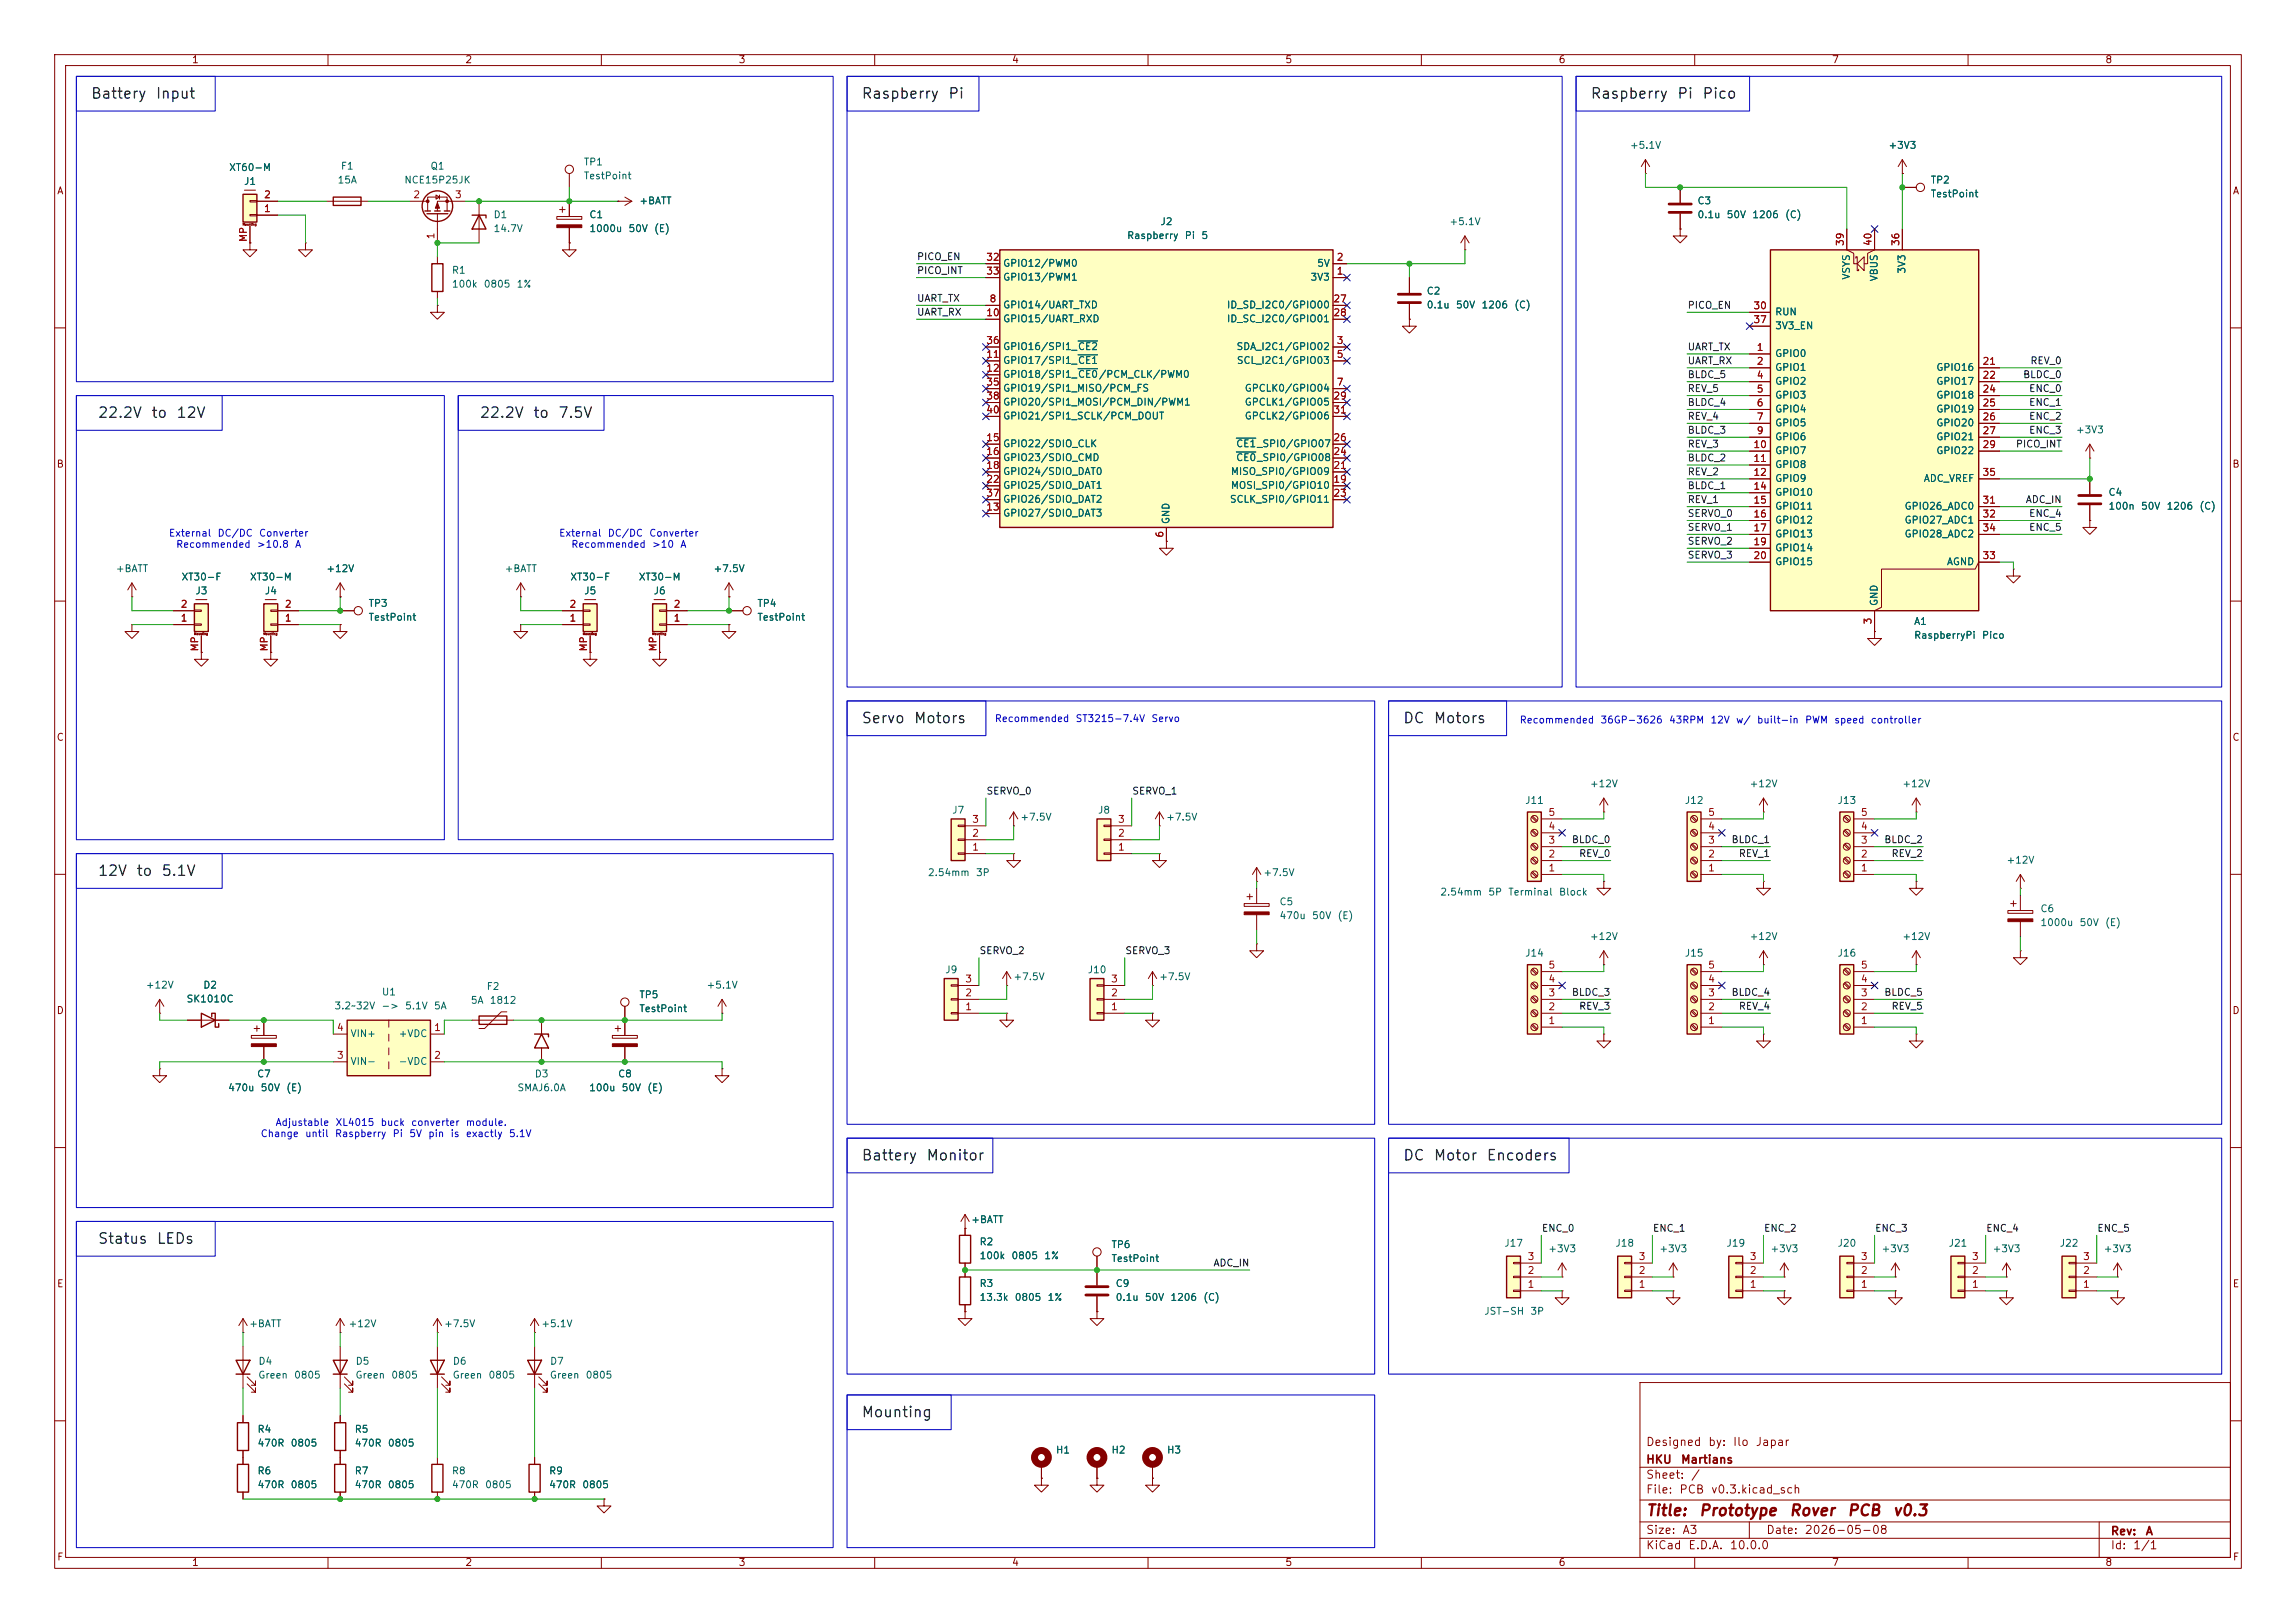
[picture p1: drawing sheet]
<svg xmlns="http://www.w3.org/2000/svg" width="420mm" height="297mm" viewBox="0 0 420 297" stroke-linecap="round" stroke-linejoin="round" font-family="sans-serif">
<defs><g id="words">
<g font-size="2" fill="#840000">
<text x="301" y="277.9">Title:</text>
<text x="310.6" y="277.9">Prototype</text>
<text x="327.2" y="277.9">Rover</text>
<text x="337.8" y="277.9">PCB</text>
<text x="346.1" y="277.9">v0.3</text>
</g>
<g font-size="1.9" fill="#0f0f0f">
<text x="16.5" y="18.5">Battery</text>
<text x="28.4" y="18.5">Input</text>
<text x="157.5" y="18.5">Raspberry</text>
<text x="173.3" y="18.5">Pi</text>
<text x="290.8" y="18.5">Raspberry</text>
<text x="306.7" y="18.5">Pi</text>
<text x="311.3" y="18.5">Pico</text>
<text x="17.8" y="76.9">22.2V</text>
<text x="27.5" y="76.9">to</text>
<text x="32.1" y="76.9">12V</text>
<text x="87.6" y="76.9">22.2V</text>
<text x="97.4" y="76.9">to</text>
<text x="102" y="76.9">7.5V</text>
<text x="157.5" y="132.8">Servo</text>
<text x="167.1" y="132.8">Motors</text>
<text x="256.5" y="132.8">DC</text>
<text x="262.1" y="132.8">Motors</text>
<text x="17.8" y="160.8">12V</text>
<text x="24.8" y="160.8">to</text>
<text x="29.4" y="160.8">5.1V</text>
<text x="157.5" y="212.8">Battery</text>
<text x="169.3" y="212.8">Monitor</text>
<text x="256.5" y="212.8">DC</text>
<text x="262.1" y="212.8">Motor</text>
<text x="271.8" y="212.8">Encoders</text>
<text x="17.8" y="228.1">Status</text>
<text x="28.5" y="228.1">LEDs</text>
<text x="157.5" y="259.8">Mounting</text>
</g>
<g font-size="1.5" fill="#840000">
<text x="301" y="268.2">HKU</text>
<text x="301" y="265">Designed</text>
<text x="307.4" y="268.2">Martians</text>
<text x="312.4" y="265">by:</text>
<text x="316.9" y="265">Ilo</text>
<text x="321" y="265">Japar</text>
<text x="301" y="273.7">File:</text>
<text x="301" y="271">Sheet:</text>
<text x="307.1" y="273.7">PCB</text>
<text x="309.2" y="271">/</text>
<text x="312.9" y="273.7">v0.3.kicad_sch</text>
<text x="301" y="281.1">Size:</text>
<text x="307.6" y="281.1">A3</text>
<text x="323" y="281.1">Date:</text>
<text x="330" y="281.1">2026-05-08</text>
<text x="386" y="281.3">Rev:</text>
<text x="392.4" y="281.3">A</text>
<text x="301" y="283.9">KiCad</text>
<text x="308.7" y="283.9">E.D.A.</text>
<text x="316.3" y="283.9">10.0.0</text>
<text x="386" y="283.9">Id:</text>
<text x="390.1" y="283.9">1/1</text>
</g>
<g font-size="1.3" fill="#840000">
<text x="35" y="11.9">1</text>
<text x="85" y="11.9">2</text>
<text x="135" y="11.9">3</text>
<text x="185" y="11.9">4</text>
<text x="235" y="11.9">5</text>
<text x="285" y="11.9">6</text>
<text x="335" y="11.9">7</text>
<text x="385" y="11.9">8</text>
<text x="10.3" y="35.9">A</text>
<text x="408.3" y="35.9">A</text>
<text x="10.3" y="85.9">B</text>
<text x="408.2" y="85.9">B</text>
<text x="10.3" y="135.9">C</text>
<text x="408.2" y="135.9">C</text>
<text x="10.3" y="185.9">D</text>
<text x="408.2" y="185.9">D</text>
<text x="10.3" y="235.9">E</text>
<text x="408.3" y="235.9">E</text>
<text x="10.3" y="285.9">F</text>
<text x="35" y="286.9">1</text>
<text x="85" y="286.9">2</text>
<text x="135" y="286.9">3</text>
<text x="185" y="286.9">4</text>
<text x="235" y="286.9">5</text>
<text x="285" y="286.9">6</text>
<text x="335" y="286.9">7</text>
<text x="385" y="286.9">8</text>
<text x="408.3" y="285.9">F</text>
</g>
<g font-size="1.3" fill="#006464">
<text x="298" y="27.5">+5.1V</text>
<text x="345.3" y="27.5">+3V3</text>
<text x="41.8" y="31.6">XT60-M</text>
<text x="44.5" y="34.1">J1</text>
<text x="61.6" y="33.9">15A</text>
<text x="62.2" y="31.3">F1</text>
<text x="73.9" y="33.9">NCE15P25JK</text>
<text x="78.6" y="31.3">Q1</text>
<text x="106.7" y="30.6">TP1</text>
<text x="106.7" y="33.1">TestPoint</text>
<text x="353.1" y="33.9">TP2</text>
<text x="90.2" y="40.2">D1</text>
<text x="107.7" y="40.2">C1</text>
<text x="116.8" y="37.7">+BATT</text>
<text x="212.2" y="41.5">J2</text>
<text x="265" y="41.5">+5.1V</text>
<text x="310.4" y="37.7">C3</text>
<text x="310.4" y="40.2">0.1u</text>
<text x="315.7" y="40.2">50V</text>
<text x="320.4" y="40.2">1206</text>
<text x="326.4" y="40.2">(C)</text>
<text x="353.1" y="36.4">TestPoint</text>
<text x="90.2" y="42.8">14.7V</text>
<text x="107.7" y="42.8">1000u</text>
<text x="114.9" y="42.8">50V</text>
<text x="119.5" y="42.8">(E)</text>
<text x="206.1" y="44">Raspberry</text>
<text x="216.6" y="44">Pi</text>
<text x="219.7" y="44">5</text>
<text x="82.6" y="50.4">R1</text>
<text x="82.6" y="52.9">100k</text>
<text x="88.4" y="52.9">0805</text>
<text x="94.4" y="52.9">1%</text>
<text x="183.4" y="49.1">GPIO12/PWM0</text>
<text x="183.4" y="51.7">GPIO13/PWM1</text>
<text x="239.6" y="51.7">3V3</text>
<text x="240.8" y="49.1">5V</text>
<text x="338.7" y="51.3" transform="rotate(-90 338.7 51.3)">VSYS</text>
<text x="343.8" y="51.6" transform="rotate(-90 343.8 51.6)">VBUS</text>
<text x="348.8" y="50.2" transform="rotate(-90 348.8 50.2)">3V3</text>
<text x="183.4" y="56.7">GPIO14/UART_TXD</text>
<text x="183.4" y="59.3">GPIO15/UART_RXD</text>
<text x="224.3" y="56.7">ID_SD_I2C0/GPIO00</text>
<text x="224.3" y="59.3">ID_SC_I2C0/GPIO01</text>
<text x="260.9" y="54.2">C2</text>
<text x="260.9" y="56.7">0.1u</text>
<text x="266.2" y="56.7">50V</text>
<text x="270.9" y="56.7">1206</text>
<text x="276.9" y="56.7">(C)</text>
<text x="324.6" y="58">RUN</text>
<text x="183.4" y="64.4">GPIO16/SPI1_CE2</text>
<text x="226.1" y="64.4">SDA_I2C1/GPIO02</text>
<text x="324.6" y="65.6">GPIO0</text>
<text x="324.6" y="60.6">3V3_EN</text>
<text x="183.4" y="66.9">GPIO17/SPI1_CE1</text>
<text x="183.4" y="69.4">GPIO18/SPI1_CE0/PCM_CLK/PWM0</text>
<text x="183.4" y="72">GPIO19/SPI1_MISO/PCM_FS</text>
<text x="226.1" y="66.9">SCL_I2C1/GPIO03</text>
<text x="227.6" y="72">GPCLK0/GPIO04</text>
<text x="324.6" y="68.2">GPIO1</text>
<text x="324.6" y="70.7">GPIO2</text>
<text x="354.1" y="68.2">GPIO16</text>
<text x="354.1" y="70.7">GPIO17</text>
<text x="183.4" y="74.5">GPIO20/SPI1_MOSI/PCM_DIN/PWM1</text>
<text x="183.4" y="77.1">GPIO21/SPI1_SCLK/PCM_DOUT</text>
<text x="227.6" y="74.5">GPCLK1/GPIO05</text>
<text x="227.6" y="77.1">GPCLK2/GPIO06</text>
<text x="324.6" y="73.3">GPIO3</text>
<text x="324.6" y="75.8">GPIO4</text>
<text x="354.1" y="73.3">GPIO18</text>
<text x="354.1" y="75.8">GPIO19</text>
<text x="183.4" y="82.1">GPIO22/SDIO_CLK</text>
<text x="226" y="82.1">CE1_SPI0/GPIO07</text>
<text x="324.6" y="78.3">GPIO5</text>
<text x="324.6" y="80.9">GPIO6</text>
<text x="324.6" y="83.4">GPIO7</text>
<text x="354.1" y="78.3">GPIO20</text>
<text x="354.1" y="80.9">GPIO21</text>
<text x="354.1" y="83.4">GPIO22</text>
<text x="379.6" y="79.6">+3V3</text>
<text x="183.4" y="84.7">GPIO23/SDIO_CMD</text>
<text x="183.4" y="87.2">GPIO24/SDIO_DAT0</text>
<text x="183.4" y="89.8">GPIO25/SDIO_DAT1</text>
<text x="225" y="89.8">MOSI_SPI0/GPIO10</text>
<text x="225" y="87.2">MISO_SPI0/GPIO09</text>
<text x="226" y="84.7">CE0_SPI0/GPIO08</text>
<text x="324.6" y="86">GPIO8</text>
<text x="324.6" y="88.5">GPIO9</text>
<text x="351.8" y="88.5">ADC_VREF</text>
<text x="183.4" y="94.8">GPIO27/SDIO_DAT3</text>
<text x="183.4" y="92.3">GPIO26/SDIO_DAT2</text>
<text x="224.9" y="92.3">SCLK_SPI0/GPIO11</text>
<text x="324.6" y="91">GPIO10</text>
<text x="324.6" y="93.6">GPIO11</text>
<text x="348.3" y="93.6">GPIO26_ADC0</text>
<text x="385.6" y="91">C4</text>
<text x="385.6" y="93.6">100n</text>
<text x="391.5" y="93.6">50V</text>
<text x="396.2" y="93.6">1206</text>
<text x="402.2" y="93.6">(C)</text>
<text x="214.2" y="96" transform="rotate(-90 214.2 96)">GND</text>
<text x="324.6" y="96.1">GPIO12</text>
<text x="324.6" y="98.7">GPIO13</text>
<text x="324.6" y="101.2">GPIO14</text>
<text x="348.3" y="96.1">GPIO27_ADC1</text>
<text x="348.3" y="98.7">GPIO28_ADC2</text>
<text x="21.1" y="105">+BATT</text>
<text x="33.1" y="106.5">XT30-F</text>
<text x="45.6" y="106.5">XT30-M</text>
<text x="59.6" y="105">+12V</text>
<text x="92.2" y="105">+BATT</text>
<text x="104.2" y="106.5">XT30-F</text>
<text x="116.7" y="106.5">XT30-M</text>
<text x="130.4" y="105">+7.5V</text>
<text x="324.6" y="103.7">GPIO15</text>
<text x="356" y="103.7">AGND</text>
<text x="35.6" y="109.1">J3</text>
<text x="48.3" y="109.1">J4</text>
<text x="67.3" y="111.4">TP3</text>
<text x="67.3" y="113.9">TestPoint</text>
<text x="106.8" y="109.1">J5</text>
<text x="119.5" y="109.1">J6</text>
<text x="138.4" y="111.4">TP4</text>
<text x="138.4" y="113.9">TestPoint</text>
<text x="343.8" y="111" transform="rotate(-90 343.8 111)">GND</text>
<text x="350" y="114.7">A1</text>
<text x="350" y="117.2">RaspberryPi</text>
<text x="362.4" y="117.2">Pico</text>
<text x="174.1" y="149.2">J7</text>
<text x="200.7" y="149.2">J8</text>
<text x="278.9" y="147.4">J11</text>
<text x="290.7" y="144.4">+12V</text>
<text x="308.1" y="147.4">J12</text>
<text x="319.9" y="144.4">+12V</text>
<text x="336" y="147.4">J13</text>
<text x="347.9" y="144.4">+12V</text>
<text x="186.5" y="150.5">+7.5V</text>
<text x="213.2" y="150.5">+7.5V</text>
<text x="169.6" y="160.6">2.54mm</text>
<text x="178.4" y="160.6">3P</text>
<text x="231" y="160.6">+7.5V</text>
<text x="366.9" y="158.3">+12V</text>
<text x="233.9" y="166">C5</text>
<text x="263.4" y="164.2">2.54mm</text>
<text x="272.1" y="164.2">5P</text>
<text x="275.8" y="164.2">Terminal</text>
<text x="285.1" y="164.2">Block</text>
<text x="373.1" y="167.2">C6</text>
<text x="233.9" y="168.5">470u</text>
<text x="239.9" y="168.5">50V</text>
<text x="244.6" y="168.5">(E)</text>
<text x="290.7" y="172.3">+12V</text>
<text x="319.9" y="172.3">+12V</text>
<text x="347.9" y="172.3">+12V</text>
<text x="373.1" y="169.8">1000u</text>
<text x="380.3" y="169.8">50V</text>
<text x="385" y="169.8">(E)</text>
<text x="172.8" y="178.4">J9</text>
<text x="185.3" y="179.7">+7.5V</text>
<text x="198.9" y="178.4">J10</text>
<text x="211.9" y="179.7">+7.5V</text>
<text x="278.9" y="175.4">J14</text>
<text x="308.1" y="175.4">J15</text>
<text x="336" y="175.4">J16</text>
<text x="26.6" y="181.2">+12V</text>
<text x="34" y="183.7">SK1010C</text>
<text x="37.1" y="181.2">D2</text>
<text x="61.1" y="185">3.2~32V</text>
<text x="69.7" y="185">-&gt;</text>
<text x="69.7" y="182.5">U1</text>
<text x="74" y="185">5.1V</text>
<text x="79.3" y="185">5A</text>
<text x="86" y="184">5A</text>
<text x="88.9" y="181.5">F2</text>
<text x="89.5" y="184">1812</text>
<text x="116.8" y="183">TP5</text>
<text x="116.8" y="185.5">TestPoint</text>
<text x="129.1" y="181.2">+5.1V</text>
<text x="64" y="190.1">VIN+</text>
<text x="72.8" y="190.1">+VDC</text>
<text x="46.9" y="197.5">C7</text>
<text x="64" y="195.2">VIN-</text>
<text x="72.8" y="195.2">-VDC</text>
<text x="97.7" y="197.5">D3</text>
<text x="113" y="197.5">C8</text>
<text x="41.6" y="200">470u</text>
<text x="47.6" y="200">50V</text>
<text x="52.3" y="200">(E)</text>
<text x="94.5" y="200">SMAJ6.0A</text>
<text x="107.7" y="200">100u</text>
<text x="113.6" y="200">50V</text>
<text x="118.3" y="200">(E)</text>
<text x="177.6" y="224.1">+BATT</text>
<text x="179.1" y="228.2">R2</text>
<text x="179.1" y="230.7">100k</text>
<text x="184.9" y="230.7">0805</text>
<text x="190.9" y="230.7">1%</text>
<text x="203.2" y="228.7">TP6</text>
<text x="203.2" y="231.2">TestPoint</text>
<text x="275.1" y="228.4">J17</text>
<text x="283.1" y="229.5">+3V3</text>
<text x="295.4" y="228.4">J18</text>
<text x="303.4" y="229.5">+3V3</text>
<text x="315.7" y="228.4">J19</text>
<text x="323.7" y="229.5">+3V3</text>
<text x="336" y="228.4">J20</text>
<text x="344.1" y="229.5">+3V3</text>
<text x="356.3" y="228.4">J21</text>
<text x="364.4" y="229.5">+3V3</text>
<text x="376.7" y="228.4">J22</text>
<text x="384.7" y="229.5">+3V3</text>
<text x="179.1" y="235.8">R3</text>
<text x="179.1" y="238.4">13.3k</text>
<text x="185.5" y="238.4">0805</text>
<text x="191.5" y="238.4">1%</text>
<text x="204" y="235.8">C9</text>
<text x="204" y="238.4">0.1u</text>
<text x="209.3" y="238.4">50V</text>
<text x="214" y="238.4">1206</text>
<text x="220" y="238.4">(C)</text>
<text x="45.5" y="243.2">+BATT</text>
<text x="63.7" y="243.2">+12V</text>
<text x="81.1" y="243.2">+7.5V</text>
<text x="98.9" y="243.2">+5.1V</text>
<text x="271.4" y="240.9">JST-SH</text>
<text x="279.8" y="240.9">3P</text>
<text x="47.2" y="250">D4</text>
<text x="65" y="250">D5</text>
<text x="82.7" y="250">D6</text>
<text x="100.5" y="250">D7</text>
<text x="47.1" y="252.6">Green</text>
<text x="53.7" y="252.6">0805</text>
<text x="64.9" y="252.6">Green</text>
<text x="71.5" y="252.6">0805</text>
<text x="82.7" y="252.6">Green</text>
<text x="89.2" y="252.6">0805</text>
<text x="100.5" y="252.6">Green</text>
<text x="107" y="252.6">0805</text>
<text x="47" y="262.5">R4</text>
<text x="64.8" y="262.5">R5</text>
<text x="47" y="265">470R</text>
<text x="53.1" y="265">0805</text>
<text x="64.8" y="265">470R</text>
<text x="70.8" y="265">0805</text>
<text x="193" y="266.3">H1</text>
<text x="203.2" y="266.3">H2</text>
<text x="213.4" y="266.3">H3</text>
<text x="47" y="270.1">R6</text>
<text x="47" y="272.6">470R</text>
<text x="53.1" y="272.6">0805</text>
<text x="64.8" y="270.1">R7</text>
<text x="64.8" y="272.6">470R</text>
<text x="70.8" y="272.6">0805</text>
<text x="82.6" y="270.1">R8</text>
<text x="82.6" y="272.6">470R</text>
<text x="88.6" y="272.6">0805</text>
<text x="100.3" y="270.1">R9</text>
<text x="100.3" y="272.6">470R</text>
<text x="106.4" y="272.6">0805</text>
</g>
<g font-size="1.3" fill="#a90000">
<text x="48.2" y="39.1">1</text>
<text x="48.2" y="36.6">2</text>
<text x="75.5" y="36.6">2</text>
<text x="83.1" y="36.6">3</text>
<text x="45.5" y="44.4" transform="rotate(-90 45.5 44.4)">MP</text>
<text x="79.8" y="43.9" transform="rotate(-90 79.8 43.9)">1</text>
<text x="337.6" y="45.1" transform="rotate(-90 337.6 45.1)">39</text>
<text x="342.6" y="45.1" transform="rotate(-90 342.6 45.1)">40</text>
<text x="347.7" y="45.1" transform="rotate(-90 347.7 45.1)">36</text>
<text x="180.3" y="48">32</text>
<text x="180.3" y="50.5">33</text>
<text x="244.4" y="50.5">1</text>
<text x="244.4" y="48">2</text>
<text x="180.3" y="58.2">10</text>
<text x="180.9" y="55.6">8</text>
<text x="243.8" y="55.6">27</text>
<text x="243.8" y="58.2">28</text>
<text x="320.6" y="56.9">30</text>
<text x="320.6" y="59.4">37</text>
<text x="180.3" y="65.8">11</text>
<text x="180.3" y="63.2">36</text>
<text x="244.4" y="63.2">3</text>
<text x="244.4" y="65.8">5</text>
<text x="321.2" y="64.5">1</text>
<text x="180.3" y="68.3">12</text>
<text x="180.3" y="70.9">35</text>
<text x="244.4" y="70.9">7</text>
<text x="321.2" y="67.1">2</text>
<text x="321.2" y="69.6">4</text>
<text x="362.5" y="67.1">21</text>
<text x="362.5" y="69.6">22</text>
<text x="180.3" y="73.4">38</text>
<text x="180.3" y="75.9">40</text>
<text x="243.8" y="73.4">29</text>
<text x="243.8" y="75.9">31</text>
<text x="321.2" y="72.1">5</text>
<text x="321.2" y="74.7">6</text>
<text x="321.2" y="77.2">7</text>
<text x="362.5" y="72.1">24</text>
<text x="362.5" y="74.7">25</text>
<text x="362.5" y="77.2">26</text>
<text x="180.3" y="81">15</text>
<text x="180.3" y="83.6">16</text>
<text x="243.8" y="83.6">24</text>
<text x="243.8" y="81">26</text>
<text x="320.6" y="82.3">10</text>
<text x="321.2" y="79.8">9</text>
<text x="362.5" y="79.8">27</text>
<text x="362.5" y="82.3">29</text>
<text x="180.3" y="86.1">18</text>
<text x="180.3" y="88.6">22</text>
<text x="243.8" y="88.6">19</text>
<text x="243.8" y="86.1">21</text>
<text x="320.6" y="84.8">11</text>
<text x="320.6" y="87.4">12</text>
<text x="320.6" y="89.9">14</text>
<text x="362.5" y="87.4">35</text>
<text x="180.3" y="93.7">13</text>
<text x="180.3" y="91.2">37</text>
<text x="243.8" y="91.2">23</text>
<text x="320.6" y="92.5">15</text>
<text x="320.6" y="95">16</text>
<text x="362.5" y="92.5">31</text>
<text x="362.5" y="95">32</text>
<text x="213.1" y="98.5" transform="rotate(-90 213.1 98.5)">6</text>
<text x="320.6" y="97.5">17</text>
<text x="320.6" y="100.1">19</text>
<text x="362.5" y="97.5">34</text>
<text x="320.6" y="102.6">20</text>
<text x="362.5" y="102.6">33</text>
<text x="32.9" y="111.5">2</text>
<text x="52" y="111.5">2</text>
<text x="104.1" y="111.5">2</text>
<text x="123.1" y="111.5">2</text>
<text x="32.9" y="114">1</text>
<text x="36.6" y="119.3" transform="rotate(-90 36.6 119.3)">MP</text>
<text x="49.3" y="119.3" transform="rotate(-90 49.3 119.3)">MP</text>
<text x="52" y="114">1</text>
<text x="104.1" y="114">1</text>
<text x="107.7" y="119.3" transform="rotate(-90 107.7 119.3)">MP</text>
<text x="120.4" y="119.3" transform="rotate(-90 120.4 119.3)">MP</text>
<text x="123.1" y="114">1</text>
<text x="342.6" y="114.4" transform="rotate(-90 342.6 114.4)">3</text>
<text x="283.1" y="149.6">5</text>
<text x="312.3" y="149.6">5</text>
<text x="340.3" y="149.6">5</text>
<text x="177.7" y="156">1</text>
<text x="177.7" y="153.4">2</text>
<text x="177.7" y="150.9">3</text>
<text x="204.4" y="156">1</text>
<text x="204.4" y="153.4">2</text>
<text x="204.4" y="150.9">3</text>
<text x="283.1" y="154.7">3</text>
<text x="283.1" y="152.1">4</text>
<text x="312.3" y="154.7">3</text>
<text x="312.3" y="152.1">4</text>
<text x="340.3" y="154.7">3</text>
<text x="340.3" y="152.1">4</text>
<text x="283.1" y="159.8">1</text>
<text x="283.1" y="157.2">2</text>
<text x="312.3" y="159.8">1</text>
<text x="312.3" y="157.2">2</text>
<text x="340.3" y="159.8">1</text>
<text x="340.3" y="157.2">2</text>
<text x="283.1" y="177.5">5</text>
<text x="312.3" y="177.5">5</text>
<text x="340.3" y="177.5">5</text>
<text x="176.5" y="185.2">1</text>
<text x="176.5" y="182.6">2</text>
<text x="176.5" y="180.1">3</text>
<text x="203.1" y="185.2">1</text>
<text x="203.1" y="182.6">2</text>
<text x="203.1" y="180.1">3</text>
<text x="283.1" y="185.2">2</text>
<text x="283.1" y="182.6">3</text>
<text x="283.1" y="180.1">4</text>
<text x="312.3" y="185.2">2</text>
<text x="312.3" y="182.6">3</text>
<text x="312.3" y="180.1">4</text>
<text x="340.3" y="185.2">2</text>
<text x="340.3" y="182.6">3</text>
<text x="340.3" y="180.1">4</text>
<text x="61.5" y="189">4</text>
<text x="79.3" y="189">1</text>
<text x="283.1" y="187.7">1</text>
<text x="312.3" y="187.7">1</text>
<text x="340.3" y="187.7">1</text>
<text x="61.5" y="194.1">3</text>
<text x="79.3" y="194.1">2</text>
<text x="279.3" y="233.4">2</text>
<text x="279.3" y="230.9">3</text>
<text x="299.6" y="233.4">2</text>
<text x="299.6" y="230.9">3</text>
<text x="320" y="233.4">2</text>
<text x="320" y="230.9">3</text>
<text x="340.3" y="233.4">2</text>
<text x="340.3" y="230.9">3</text>
<text x="360.6" y="233.4">2</text>
<text x="360.6" y="230.9">3</text>
<text x="380.9" y="233.4">2</text>
<text x="380.9" y="230.9">3</text>
<text x="279.3" y="236">1</text>
<text x="299.6" y="236">1</text>
<text x="320" y="236">1</text>
<text x="340.3" y="236">1</text>
<text x="360.6" y="236">1</text>
<text x="380.9" y="236">1</text>
</g>
<g font-size="1.3" fill="#0f0f0f">
<text x="167.6" y="47.9">PICO_EN</text>
<text x="167.6" y="50.5">PICO_INT</text>
<text x="167.6" y="58.1">UART_RX</text>
<text x="167.6" y="55.5">UART_TX</text>
<text x="308.6" y="56.8">PICO_EN</text>
<text x="308.6" y="64.4">UART_TX</text>
<text x="308.6" y="69.5">BLDC_5</text>
<text x="308.6" y="67">UART_RX</text>
<text x="370" y="69.5">BLDC_0</text>
<text x="371.3" y="67">REV_0</text>
<text x="308.6" y="72">REV_5</text>
<text x="308.6" y="77.1">REV_4</text>
<text x="308.6" y="74.6">BLDC_4</text>
<text x="371.1" y="74.6">ENC_1</text>
<text x="371.1" y="77.1">ENC_2</text>
<text x="371.1" y="72">ENC_0</text>
<text x="308.6" y="82.2">REV_3</text>
<text x="308.6" y="79.7">BLDC_3</text>
<text x="368.6" y="82.2">PICO_INT</text>
<text x="371.1" y="79.7">ENC_3</text>
<text x="308.6" y="89.8">BLDC_1</text>
<text x="308.6" y="84.7">BLDC_2</text>
<text x="308.6" y="87.3">REV_2</text>
<text x="308.6" y="94.9">SERVO_0</text>
<text x="308.6" y="92.4">REV_1</text>
<text x="370.5" y="92.4">ADC_IN</text>
<text x="371.1" y="94.9">ENC_4</text>
<text x="308.6" y="100">SERVO_2</text>
<text x="308.6" y="97.4">SERVO_1</text>
<text x="371.1" y="97.4">ENC_5</text>
<text x="308.6" y="102.5">SERVO_3</text>
<text x="180.3" y="145.7">SERVO_0</text>
<text x="207" y="145.7">SERVO_1</text>
<text x="287.4" y="154.6">BLDC_0</text>
<text x="316.6" y="154.6">BLDC_1</text>
<text x="344.6" y="154.6">BLDC_2</text>
<text x="288.8" y="157.1">REV_0</text>
<text x="318" y="157.1">REV_1</text>
<text x="345.9" y="157.1">REV_2</text>
<text x="179.1" y="174.9">SERVO_2</text>
<text x="205.7" y="174.9">SERVO_3</text>
<text x="287.4" y="182.5">BLDC_3</text>
<text x="288.8" y="185.1">REV_3</text>
<text x="316.6" y="182.5">BLDC_4</text>
<text x="318" y="185.1">REV_4</text>
<text x="344.6" y="182.5">BLDC_5</text>
<text x="345.9" y="185.1">REV_5</text>
<text x="281.9" y="225.7">ENC_0</text>
<text x="302.3" y="225.7">ENC_1</text>
<text x="322.6" y="225.7">ENC_2</text>
<text x="342.9" y="225.7">ENC_3</text>
<text x="363.2" y="225.7">ENC_4</text>
<text x="383.5" y="225.7">ENC_5</text>
<text x="221.9" y="232.1">ADC_IN</text>
</g>
<g font-size="1.3" fill="#0000c2">
<text x="30.8" y="98.5">External</text>
<text x="32.1" y="100.5">Recommended</text>
<text x="39.7" y="98.5">DC/DC</text>
<text x="46.9" y="100.5">&gt;10.8</text>
<text x="47.3" y="98.5">Converter</text>
<text x="53.9" y="100.5">A</text>
<text x="102.2" y="98.5">External</text>
<text x="104.4" y="100.5">Recommended</text>
<text x="111.1" y="98.5">DC/DC</text>
<text x="118.7" y="98.5">Converter</text>
<text x="119.2" y="100.5">&gt;10</text>
<text x="124.3" y="100.5">A</text>
<text x="181.9" y="132.4">Recommended</text>
<text x="196.6" y="132.4">ST3215-7.4V</text>
<text x="210.5" y="132.4">Servo</text>
<text x="277.9" y="132.7">Recommended</text>
<text x="292.7" y="132.7">36GP-3626</text>
<text x="305.2" y="132.7">43RPM</text>
<text x="312.8" y="132.7">12V</text>
<text x="317.5" y="132.7">w/</text>
<text x="321.3" y="132.7">built-in</text>
<text x="330.1" y="132.7">PWM</text>
<text x="335.4" y="132.7">speed</text>
<text x="342.1" y="132.7">controller</text>
<text x="47.6" y="208.4">Change</text>
<text x="50.3" y="206.3">Adjustable</text>
<text x="55.7" y="208.4">until</text>
<text x="61.2" y="208.4">Raspberry</text>
<text x="61.3" y="206.3">XL4015</text>
<text x="69.5" y="206.3">buck</text>
<text x="71.7" y="208.4">Pi</text>
<text x="74.8" y="208.4">5V</text>
<text x="75.1" y="206.3">converter</text>
<text x="78.2" y="208.4">pin</text>
<text x="82.3" y="208.4">is</text>
<text x="85.1" y="206.3">module.</text>
<text x="85.1" y="208.4">exactly</text>
<text x="93" y="208.4">5.1V</text>
</g>
<g font-size=".4" fill="#840000">
<text x="44.3" y="41.4">Mounting</text>
<text x="35.4" y="116.3">Mounting</text>
<text x="48.1" y="116.3">Mounting</text>
<text x="106.6" y="116.3">Mounting</text>
<text x="119.3" y="116.3">Mounting</text>
</g>
</g></defs>
<g fill="none" stroke="#840000" stroke-width=".18">
<path d="M10 10h400v277h-400zM12 12h396v273h-396zM60 10v2M110 10v2M160 10v2M210 10v2M260 10v2M310 10v2M360 10v2M348 31.8h.1M348 29.2l-.8 1.3M348 29.2l.7 1.3"/>
<path d="M348 29.2v2.6M10 60h2M408 60h2M10 110h2M408 110h2M10 160h2M293.4 148.6h.1M293.4 146.1l-.8 1.2M293.4 146.1l.7 1.2M293.4 146.1v2.5M322.6 148.6h.1M322.6 146.1l-.8 1.2"/>
<path d="M322.6 146.1l.7 1.2M322.6 146.1v2.5M408 160h2M322.6 161.3v1.3h1.2l-1.2 1.2-1.3-1.2h1.3M322.6 161.3h.1M10 210h2M408 210h2M326.4 233.7h.1M326.4 231.1l-.8 1.3M326.4 231.1l.8 1.3M326.4 231.1v2.6M387.3 236.2v1.3h1.3l-1.3 1.3-1.2-1.3h1.2"/>
<path d="M387.3 236.2h.1M62.2 246.4v7.6M63 253.2l1.5 1.6v-.8v.8h-.7M63 252l1.5 1.5v-.8v.8h-.7M80 243.8h.1M80 241.3l-.8 1.3M80 241.3l.8 1.3M80 241.3v2.5M300 253h108v32h-108zM10 260h2M210.8 270.5v1.3h1.3l-1.3 1.2-1.3-1.2h1.3M210.8 270.5h.1"/>
<path d="M300 278.5h108M300 274.5h108M300 268.5h108M320 278.5v3M384 278.5v6.5M408 260h2M60 285v2M110 285v2M160 285v2M210 285v2M260 285v2M300 281.5h108"/>
<path d="M310 285v2M360 285v2"/>
</g>
<path d="M61 248.9h2.5l-1.3 2.6zM61 251.5h2.5" fill="none" stroke="#840000" stroke-width=".25"/>
<path d="M308.6 148.6h2.5v12.7h-2.5z" fill="#ffffc2"/>
<path d="M308.6 148.6h2.5v12.7h-2.5zM43.2 248.9h2.5l-1.3 2.6zM43.2 251.5h2.5M61.2 260.3h2v5.1h-2z" fill="none" stroke="#840000" stroke-width=".25"/>
<g fill="none" stroke="#840000" stroke-width=".18">
<path d="M301 31.8h.1M301 29.2l.8 1.3M301 29.2l-.8 1.3M301 29.2v2.6M307.3 34.3v2.8M307.3 39.1v2.8M348 34.3h2.5M309.4 159.7l.8 .8M309.4 157.1l.8 .9M309.4 154.6l.8 .8M309.4 152.1l.8 .8M309.4 149.5l.8 .9"/>
<path d="M309.5 159.5l.9 .9M309.5 157l.9 .8M309.5 154.4l.9 .9M309.5 151.9l.9 .8M309.5 149.4l.9 .8M311.1 157.5h3.9M311.1 154.9h3.9M311.1 152.4h3.9M311.1 149.9h3.9M293.4 161.3v1.3h1.2l-1.2 1.2-1.3-1.2h1.3M293.4 161.3h.1M311.1 160h3.9"/>
<path d="M210.8 185.4v1.3h1.3l-1.3 1.3-1.3-1.3h1.3M210.8 185.4h.1M306.1 233.7h.1M306.1 236.2v1.3h1.2l-1.2 1.3-1.3-1.3h1.3M306.1 236.2h.1M306.1 231.1l-.8 1.3M306.1 231.1l.7 1.3M306.1 231.1v2.6M44.4 243.8h.1M44.4 241.3v2.5M44.4 246.4v7.6M44.4 241.3l-.7 1.3"/>
<path d="M44.4 241.3l.8 1.3M45.2 253.2l1.5 1.6v-.8v.8h-.7M45.2 252l1.5 1.5v-.8v.8h-.7M62.2 259.1v1.2M62.2 265.4v1.3"/>
<circle cx="351.3" cy="34.3" r=".76"/>
<circle cx="309.9" cy="154.9" r=".63"/>
<circle cx="309.9" cy="152.4" r=".63"/>
<circle cx="309.9" cy="157.5" r=".63"/>
<circle cx="309.9" cy="149.9" r=".63"/>
<circle cx="309.9" cy="160" r=".63"/>
</g>
<path d="M305.3 37.3h4.1M305.3 38.9h4.1" fill="none" stroke="#840000" stroke-width=".51"/>
<path d="M199.4 179.1h2.5v7.6h-2.5z" fill="#ffffc2"/>
<path d="M199.4 179.1h2.5v7.6h-2.5z" fill="none" stroke="#840000" stroke-width=".25"/>
<path d="M200.7 185.3h1.2v.2h-1.2zM200.7 182.8h1.2v.2h-1.2zM200.7 180.2h1.2v.3h-1.2zM201.9 185.4h3.8M201.9 182.9h3.8M201.9 180.3h3.8" fill="none" stroke="#840000" stroke-width=".18"/>
<path d="M323.8 45.7h38.1v66.1h-38.1z" fill="#ffffc2"/>
<path d="M323.8 45.7h38.1v66.1h-38.1zM36.8 185.4l2.6 1.3-2.6 1.3zM38.7 186.1v-.7h.7v2.6h.6v-.7M43.4 268h2.1v5h-2.1z" fill="none" stroke="#840000" stroke-width=".25"/>
<g fill="none" stroke="#840000" stroke-width=".18">
<path d="M320 57.2h3.8M320 59.7h3.8M337.8 41.9v3.8l1.3 .7v1.9h.6M339.5 47.2v-.2h.2v2.5h.3v-.2M339.7 48.3l1.3-1.3v2.5zM342.9 41.9v3.8l-1.3 .7v1.9h-.6M348 41.9v3.8M320 64.8h3.8M320 67.3h3.8M320 69.9h3.8M320 72.4h3.8M320 74.9h3.8"/>
<path d="M320 77.5h3.8M361.9 67.3h3.9M361.9 69.9h3.9M361.9 72.4h3.9M361.9 74.9h3.9M361.9 77.5h3.9M320 80h3.8M320 82.6h3.8M320 85.1h3.8M320 87.6h3.8M320 90.2h3.8M320 92.7h3.8"/>
<path d="M320 95.3h3.8M320 97.8h3.8M361.9 80h3.9M361.9 82.6h3.9M361.9 87.6h3.9M361.9 92.7h3.9M361.9 95.3h3.9M361.9 97.8h3.9M382.3 83.8h.1M382.3 95.3v1.2h1.2l-1.2 1.3-1.3-1.3h1.3M382.3 95.3h.1M382.3 81.3l-.8 1.3"/>
<path d="M382.3 81.3l.7 1.3M382.3 81.3v2.5M382.3 87.6v2.8M382.3 92.5v2.8M320 100.3h3.8M320 102.9h3.8M342.9 115.6v1.2h1.3l-1.3 1.3-1.3-1.3h1.3M342.9 115.6h.1M365.8 102.9h-3.9l-.6 1.2h-17.1v7l-1.3 .7v3.8M368.3 104.1v1.3h1.3l-1.3 1.3-1.3-1.3h1.3M368.3 104.1h.1M210.8 177.8l-.7 1.3"/>
<path d="M210.8 177.8l.8 1.3M210.8 177.8v2.5M367.3 166.6h4.6v.5h-4.6zM367.8 165.4h1M368.3 164.8v1.1M369.6 163.8v2.8M369.6 168.7v2.8M34.3 186.7h7.6M114.3 184.2v2.5M132.1 185.4h.1M132.1 182.9l-.8 1.3M132.1 182.9l.7 1.3"/>
<path d="M132.1 182.9v2.5M210.8 180.3h.1M44.4 266.7v1.3M44.4 273v1.3"/>
<circle cx="114.3" cy="183.4" r=".76"/>
</g>
<path d="M380.2 90.7h4.1M380.2 92.2h4.1" fill="none" stroke="#840000" stroke-width=".51"/>
<path d="M367.3 168.1h4.6v.6h-4.6z" fill="#840000" stroke="#840000" stroke-width=".18"/>
<path d="M279.4 148.6h2.5v12.7h-2.5z" fill="#ffffc2"/>
<path d="M279.4 148.6h2.5v12.7h-2.5z" fill="none" stroke="#840000" stroke-width=".25"/>
<g fill="none" stroke="#840000" stroke-width=".18">
<path d="M280.2 159.7l.8 .8M280.2 157.1l.8 .9M280.2 154.6l.8 .8M280.2 152.1l.8 .8M280.2 149.5l.8 .9M280.3 159.5l.9 .9M280.3 157l.9 .8M280.3 154.4l.9 .9M280.3 151.9l.9 .8M280.3 149.4l.9 .8M281.9 157.5h3.8M281.9 154.9h3.8"/>
<path d="M281.9 152.4h3.8M281.9 149.9h3.8M281.9 160h3.8"/>
<circle cx="280.7" cy="152.4" r=".63"/>
<circle cx="280.7" cy="154.9" r=".63"/>
<circle cx="280.7" cy="157.5" r=".63"/>
<circle cx="280.7" cy="149.9" r=".63"/>
<circle cx="280.7" cy="160" r=".63"/>
</g>
<path d="M279.4 176.5h2.5v12.7h-2.5z" fill="#ffffc2"/>
<path d="M279.4 176.5h2.5v12.7h-2.5z" fill="none" stroke="#840000" stroke-width=".25"/>
<g fill="none" stroke="#840000" stroke-width=".18">
<path d="M280.2 177.5l.8 .8M280.3 179.8l.9 .9M280.3 177.3l.9 .8M281.9 177.8h3.8M280.2 187.6l.8 .9M280.2 185.1l.8 .8M280.2 182.5l.8 .9M280.2 180l.8 .8M280.3 187.5l.9 .8M280.3 184.9l.9 .9M280.3 182.4l.9 .8M281.9 188h3.8"/>
<path d="M281.9 185.4h3.8M281.9 182.9h3.8M281.9 180.3h3.8"/>
<circle cx="280.7" cy="177.8" r=".63"/>
<circle cx="280.7" cy="188" r=".63"/>
<circle cx="280.7" cy="180.3" r=".63"/>
<circle cx="280.7" cy="185.4" r=".63"/>
<circle cx="280.7" cy="182.9" r=".63"/>
</g>
<path d="M275.6 229.9h2.5v7.6h-2.5z" fill="#ffffc2"/>
<path d="M275.6 229.9h2.5v7.6h-2.5zM43.4 260.3h2.1v5.1h-2.1zM61.2 268h2v5h-2z" fill="none" stroke="#840000" stroke-width=".25"/>
<g fill="none" stroke="#840000" stroke-width=".18">
<path d="M276.9 236.1h1.2v.2h-1.2zM276.9 233.6h1.2v.2h-1.2zM276.9 231h1.2v.3h-1.2zM278.1 236.2h3.8M278.1 233.7h3.8M278.1 231.1h3.8M285.7 233.7h.1M285.7 236.2v1.3h1.3l-1.3 1.3-1.2-1.3h1.2M285.7 236.2h.1M285.7 231.1l-.7 1.3M285.7 231.1l.8 1.3M285.7 231.1v2.6"/>
<path d="M44.4 259.1v1.2M44.4 265.4v1.3M62.2 266.7v1.3M62.2 273v1.3"/>
</g>
<path d="M295.9 229.9h2.5v7.6h-2.5z" fill="#ffffc2"/>
<path d="M295.9 229.9h2.5v7.6h-2.5zM78.7 248.9h2.6l-1.3 2.6zM78.7 251.5h2.6M96.5 248.9h2.6l-1.3 2.6zM96.5 251.5h2.6M79 268h2v5h-2zM96.8 268h2v5h-2z" fill="none" stroke="#840000" stroke-width=".25"/>
<g fill="none" stroke="#840000" stroke-width=".18">
<path d="M55.9 44.5v1.2h1.2l-1.2 1.3-1.3-1.3h1.3M55.9 44.5h.1M369.6 174v1.3h1.2l-1.2 1.2-1.3-1.2h1.3M369.6 174h.1M297.2 236.1h1.2v.2h-1.2zM297.2 233.6h1.2v.2h-1.2zM297.2 231h1.2v.3h-1.2zM298.4 236.2h3.9M298.4 233.7h3.9M298.4 231.1h3.9M62.2 243.8h.1M62.2 241.3l-.7 1.3"/>
<path d="M62.2 241.3l.8 1.3M62.2 241.3v2.5M80 246.4v7.6M80.8 253.2l1.5 1.6v-.8v.8h-.8M80.8 252l1.5 1.5v-.8v.8h-.8M97.8 243.8h.1M97.8 241.3v2.5M97.8 246.4v7.6M97.8 241.3l-.8 1.3M97.8 241.3l.8 1.3M98.6 253.2l1.5 1.6v-.8v.8h-.8M98.6 252l1.5 1.5v-.8v.8h-.8"/>
<path d="M80 266.7v1.3M80 273v1.3M97.8 266.7v1.3M97.8 273v1.3M110.5 274.3v1.3h1.3l-1.3 1.3-1.3-1.3h1.3M110.5 274.3h.1"/>
</g>
<path d="M44.4 35.6h2.6v5h-2.6z" fill="#ffffc2"/>
<path d="M44.4 35.6h2.6v5h-2.6z" fill="none" stroke="#840000" stroke-width=".25"/>
<g fill="none" stroke="#840000" stroke-width=".18">
<path d="M44.7 34.8h2M45.7 39.2h1.3v.3h-1.3zM45.7 36.7h1.3v.3h-1.3zM47 39.4h3.8M47 36.8h3.8M45.7 44.5v1.2h1.3l-1.3 1.3-1.3-1.3h1.3M45.7 44.5h.1M45.7 41.4v3.1M36.8 119.4v1.3h1.3l-1.3 1.2-1.2-1.2h1.2M36.8 119.4h.1M212.1 156.2v1.3h1.3l-1.3 1.3-1.3-1.3h1.3M212.1 156.2h.1"/>
<path d="M29.2 185.4h.1M29.2 182.9l-.8 1.3M29.2 182.9l.8 1.3M29.2 182.9v2.5M387.3 233.7h.1M387.3 231.1l-.7 1.3M387.3 231.1l.8 1.3M387.3 231.1v2.6"/>
</g>
<path d="M119.4 110.5h2.5v5.1h-2.5z" fill="#ffffc2"/>
<path d="M119.4 110.5h2.5v5.1h-2.5z" fill="none" stroke="#840000" stroke-width=".25"/>
<path d="M95.2 114.3v1.3h1.3l-1.3 1.2-1.2-1.2h1.2M95.2 114.3h.1M119.6 109.7h2.1M120.6 114.2h1.3v.2h-1.3zM120.6 111.6h1.3v.3h-1.3zM120.6 119.4v1.3h1.3l-1.3 1.2-1.2-1.2h1.2M120.6 119.4h.1M120.6 116.3v3.1M121.9 114.3h3.8M121.9 111.8h3.8M133.3 114.3v1.3h1.3l-1.3 1.2-1.2-1.2h1.2M133.3 114.3h.1" fill="none" stroke="#840000" stroke-width=".18"/>
<path d="M106.7 110.5h2.5v5.1h-2.5z" fill="#ffffc2"/>
<path d="M106.7 110.5h2.5v5.1h-2.5z" fill="none" stroke="#840000" stroke-width=".25"/>
<path d="M102.9 114.3h3.8M102.9 111.8h3.8M106.7 114.2h1.2v.2h-1.2zM106.7 111.6h1.2v.3h-1.2zM106.9 109.7h2.1M107.9 116.3v3.1" fill="none" stroke="#840000" stroke-width=".18"/>
<path d="M336.5 148.6h2.6v12.7h-2.6z" fill="#ffffc2"/>
<path d="M336.5 148.6h2.6v12.7h-2.6z" fill="none" stroke="#840000" stroke-width=".25"/>
<g fill="none" stroke="#840000" stroke-width=".18">
<path d="M337.3 159.7l.9 .8M337.3 157.1l.9 .9M337.3 154.6l.9 .8M337.3 152.1l.9 .8M337.3 149.5l.9 .9M337.5 159.5l.9 .9M337.5 157l.9 .8M337.5 154.4l.9 .9M337.5 151.9l.9 .8M337.5 149.4l.9 .8M339.1 157.5h3.8M339.1 154.9h3.8"/>
<path d="M339.1 152.4h3.8M339.1 149.9h3.8M339.1 160h3.8"/>
<circle cx="337.8" cy="157.5" r=".63"/>
<circle cx="337.8" cy="154.9" r=".63"/>
<circle cx="337.8" cy="152.4" r=".63"/>
<circle cx="337.8" cy="149.9" r=".63"/>
<circle cx="337.8" cy="160" r=".63"/>
</g>
<path d="M336.5 176.5h2.6v12.7h-2.6z" fill="#ffffc2"/>
<path d="M86.4 39.4h2.5v.5M87.6 39.4l1.3 2.5h-2.5zM336.5 176.5h2.6v12.7h-2.6z" fill="none" stroke="#840000" stroke-width=".25"/>
<g fill="none" stroke="#840000" stroke-width=".18">
<path d="M87.6 36.8v7.7M104.1 31.8v2.5M104.1 44.5v1.2h1.3l-1.3 1.3-1.2-1.3h1.2M104.1 44.5h.1M307.3 41.9v1.3h1.3l-1.3 1.3-1.2-1.3h1.2M307.3 41.9h.1M24.1 109.2h.1M24.1 106.7l-.7 1.3M24.1 106.7l.8 1.3M24.1 106.7v2.5M62.2 109.2h.1M62.2 111.8h2.6"/>
<path d="M62.2 106.7l-.7 1.3M62.2 106.7l.8 1.3M62.2 106.7v2.5M107.9 119.4v1.3h1.3l-1.3 1.2-1.2-1.2h1.2M107.9 119.4h.1M133.3 111.8h2.6M185.4 151.1h.1M185.4 148.6l-.7 1.3M185.4 148.6l.8 1.3M185.4 148.6v2.5M350.5 148.6h.1M350.5 146.1l-.7 1.2"/>
<path d="M350.5 146.1l.8 1.2M350.5 146.1v2.5M337.3 177.5l.9 .8M337.5 179.8l.9 .9M337.5 177.3l.9 .8M339.1 177.8h3.8M350.5 161.3v1.3h1.3l-1.3 1.2-1.3-1.2h1.3M350.5 161.3h.1M350.5 176.5h.1M350.5 174v2.5M350.5 174l-.7 1.3M350.5 174l.8 1.3"/>
<path d="M369.6 162.6h.1M369.6 160l-.8 1.3M369.6 160l.7 1.3M369.6 160v2.6M337.3 187.6l.9 .9M337.3 185.1l.9 .8M337.3 182.5l.9 .9M337.3 180l.9 .8M337.5 187.5l.9 .8M337.5 184.9l.9 .9M337.5 182.4l.9 .8M339.1 188h3.8"/>
<path d="M339.1 185.4h3.8M339.1 182.9h3.8M339.1 180.3h3.8M350.5 189.2v1.3h1.3l-1.3 1.3-1.3-1.3h1.3M350.5 189.2h.1"/>
<circle cx="104.1" cy="31" r=".76"/>
<circle cx="65.5" cy="111.8" r=".76"/>
<circle cx="136.7" cy="111.8" r=".76"/>
<circle cx="337.8" cy="177.8" r=".63"/>
<circle cx="337.8" cy="185.4" r=".63"/>
<circle cx="337.8" cy="180.3" r=".63"/>
<circle cx="337.8" cy="188" r=".63"/>
<circle cx="337.8" cy="182.9" r=".63"/>
</g>
<path d="M316.2 229.9h2.6v7.6h-2.6z" fill="#ffffc2"/>
<path d="M316.2 229.9h2.6v7.6h-2.6z" fill="none" stroke="#840000" stroke-width=".25"/>
<path d="M317.5 236.1h1.3v.2h-1.3zM317.5 233.6h1.3v.2h-1.3zM317.5 231h1.3v.3h-1.3zM318.8 236.2h3.8M318.8 233.7h3.8M318.8 231.1h3.8" fill="none" stroke="#840000" stroke-width=".18"/>
<path d="M35.6 110.5h2.5v5.1h-2.5z" fill="#ffffc2"/>
<path d="M35.6 110.5h2.5v5.1h-2.5z" fill="none" stroke="#840000" stroke-width=".25"/>
<path d="M31.7 114.3h3.9M31.7 111.8h3.9M35.6 114.2h1.2v.2h-1.2zM35.6 111.6h1.2v.3h-1.2zM35.8 109.7h2M36.8 116.3v3.1" fill="none" stroke="#840000" stroke-width=".18"/>
<path d="M356.9 229.9h2.5v7.6h-2.5z" fill="#ffffc2"/>
<g fill="none" stroke="#840000" stroke-width=".25">
<path d="M61 36.1h5v1.5h-5zM77.7 38.6h1M78.1 39.1h3.8M79.5 38.6h1M81.3 38.6h1M79 48.3h2v5h-2zM356.9 229.9h2.5v7.6h-2.5z"/>
<circle cx="80" cy="37.7" r="2.79"/>
</g>
<g fill="none" stroke="#840000" stroke-width=".18">
<path d="M59.7 36.8h7.6M74.9 36.8h3.3M78.2 38.6v-2.5h3.6v2.5M79.8 35.7l.6 .4-.6 .3zM80 39.1v5.4M80.4 35.7v.7M85.1 36.8h-5.1v1.8M101.9 39.6h4.5v.5h-4.5zM102.4 38.4h1M102.9 37.8v1.1M104.1 36.8v2.8M113 36.8h.1"/>
<path d="M113 36.8h2.6M114.3 36.1l1.3 .7M115.6 36.8l-1.3 .8M80 55.9v1.3h1.3l-1.3 1.2-1.3-1.2h1.3M80 55.9h.1M80 47v1.3M80 53.3v1.3M104.1 41.7v2.8M257.8 58.4v1.3h1.3l-1.3 1.3-1.3-1.3h1.3M257.8 58.4h.1M257.8 50.8v2.8M257.8 55.6v2.8"/>
<path d="M268 45.7h.1M268 43.2l-.8 1.3M268 43.2l.7 1.3M268 43.2v2.5M212.1 151.1h.1M212.1 148.6l-.8 1.3M212.1 148.6l.8 1.3M212.1 148.6v2.5M229.9 158.8v2.5M229.9 158.8l-.8 1.2M229.9 158.8l.7 1.2M227.6 165.4h4.6v.5h-4.6z"/>
<path d="M228.1 164.1h1M228.6 163.6v1M229.9 172.7v1.3h1.2l-1.2 1.3-1.3-1.3h1.3M229.9 172.7h.1M229.9 161.3h.1M229.9 162.6v2.8M229.9 167.4v2.8M358.1 236.1h1.3v.2h-1.3zM358.1 233.6h1.3v.2h-1.3zM358.1 231h1.3v.3h-1.3zM359.4 236.2h3.8M359.4 233.7h3.8"/>
<path d="M359.4 231.1h3.8M367 236.2v1.3h1.3l-1.3 1.3-1.2-1.3h1.2M367 236.2h.1M367 233.7h.1M367 231.1l-.7 1.3M367 231.1l.8 1.3M367 231.1v2.6"/>
</g>
<path d="M255.8 53.8h4M255.8 55.4h4" fill="none" stroke="#840000" stroke-width=".51"/>
<g fill="#840000" stroke="#840000" stroke-width=".18">
<path d="M101.9 41.1h4.5v.6h-4.5z"/>
<path d="M80 37.1l.4 1h-.8z"/>
<path d="M227.6 166.9h4.6v.5h-4.6z"/>
<circle cx="78.2" cy="36.8" r=".25"/>
<circle cx="81.8" cy="36.8" r=".25"/>
</g>
<path d="M174 149.9h2.5v7.6h-2.5z" fill="#ffffc2"/>
<path d="M174 149.9h2.5v7.6h-2.5z" fill="none" stroke="#840000" stroke-width=".25"/>
<path d="M175.3 156.1h1.2v.2h-1.2zM175.3 153.5h1.2v.3h-1.2zM175.3 151h1.2v.3h-1.2zM176.5 156.2h3.8M176.5 153.7h3.8M176.5 151.1h3.8" fill="none" stroke="#840000" stroke-width=".18"/>
<path d="M182.9 45.7h60.9v50.8h-60.9z" fill="#ffffc2"/>
<path d="M182.9 45.7h60.9v50.8h-60.9zM87.6 185.9h5.1v1.6h-5.1z" fill="none" stroke="#840000" stroke-width=".25"/>
<g fill="none" stroke="#840000" stroke-width=".18">
<path d="M180.3 50.8h2.6M180.3 48.3h2.6M180.3 55.9h2.6M180.3 58.4h2.6M243.8 50.8h2.6M243.8 48.3h2.6M243.8 55.9h2.6M243.8 58.4h2.6M180.3 63.5h2.6M180.3 66h2.6M180.3 71.1h2.6M180.3 68.6h2.6"/>
<path d="M180.3 73.7h2.6M180.3 76.2h2.6M243.8 63.5h2.6M243.8 66h2.6M243.8 71.1h2.6M243.8 73.7h2.6M243.8 76.2h2.6M180.3 94h2.6M180.3 81.3h2.6M180.3 83.8h2.6M180.3 86.4h2.6M180.3 88.9h2.6"/>
<path d="M180.3 91.4h2.6M213.4 99.1v1.2h1.2l-1.2 1.3-1.3-1.3h1.3M213.4 99.1h.1M213.4 96.5v2.6M243.8 81.3h2.6M243.8 83.8h2.6M243.8 86.4h2.6M243.8 88.9h2.6M243.8 91.4h2.6M86.4 186.7h7.6M92.7 185.2h-1l-3.1 3h-1"/>
</g>
<path d="M197.2 64.9h3.6M197.2 67.5h3.6M197.2 62.4h3.6M226.1 82.7h3.6M226.1 80.2h3.6" fill="none" stroke="#006464" stroke-width=".18"/>
<path d="M200.7 149.9h2.5v7.6h-2.5z" fill="#ffffc2"/>
<path d="M200.7 149.9h2.5v7.6h-2.5z" fill="none" stroke="#840000" stroke-width=".25"/>
<path d="M62.2 114.3v1.3h1.3l-1.3 1.2-1.2-1.2h1.2M62.2 114.3h.1M185.4 156.2v1.3h1.3l-1.3 1.3-1.3-1.3h1.3M185.4 156.2h.1M201.9 156.1h1.3v.2h-1.3zM201.9 153.5h1.3v.3h-1.3zM201.9 151h1.3v.3h-1.3zM203.2 156.2h3.8M203.2 153.7h3.8M203.2 151.1h3.8M200.7 268v2.5" fill="none" stroke="#840000" stroke-width=".18"/>
<circle cx="200.7" cy="266.7" r="1.27" fill="none" stroke="#840000" stroke-width="1.3"/>
<path d="M377.2 229.9h2.5v7.6h-2.5z" fill="#ffffc2"/>
<path d="M377.2 229.9h2.5v7.6h-2.5z" fill="none" stroke="#840000" stroke-width=".25"/>
<path d="M24.1 114.3v1.3h1.3l-1.3 1.2-1.2-1.2h1.2M24.1 114.3h.1M322.6 176.5h.1M322.6 174l-.8 1.3M322.6 174l.7 1.3M322.6 174v2.5M378.5 236.1h1.2v.2h-1.2zM378.5 233.6h1.2v.2h-1.2zM378.5 231h1.2v.3h-1.2zM379.7 236.2h3.8M379.7 233.7h3.8M379.7 231.1h3.8" fill="none" stroke="#840000" stroke-width=".18"/>
<path d="M48.3 110.5h2.5v5.1h-2.5z" fill="#ffffc2"/>
<path d="M48.3 110.5h2.5v5.1h-2.5z" fill="none" stroke="#840000" stroke-width=".25"/>
<path d="M48.5 109.7h2M49.5 114.2h1.3v.2h-1.3zM49.5 111.6h1.3v.3h-1.3zM49.5 119.4v1.3h1.3l-1.3 1.2-1.2-1.2h1.2M49.5 119.4h.1M49.5 116.3v3.1M50.8 114.3h3.8M50.8 111.8h3.8M293.4 189.2v1.3h1.2l-1.2 1.3-1.3-1.3h1.3M293.4 189.2h.1M322.6 189.2v1.3h1.2l-1.2 1.3-1.3-1.3h1.3M322.6 189.2h.1" fill="none" stroke="#840000" stroke-width=".18"/>
<path d="M308.6 176.5h2.5v12.7h-2.5z" fill="#ffffc2"/>
<path d="M308.6 176.5h2.5v12.7h-2.5z" fill="none" stroke="#840000" stroke-width=".25"/>
<g fill="none" stroke="#840000" stroke-width=".18">
<path d="M293.4 176.5h.1M293.4 174l-.8 1.3M293.4 174l.7 1.3M293.4 174v2.5M309.4 177.5l.8 .8M309.5 179.8l.9 .9M309.5 177.3l.9 .8M311.1 177.8h3.9M309.4 187.6l.8 .9M309.4 185.1l.8 .8M309.4 182.5l.8 .9M309.4 180l.8 .8"/>
<path d="M309.5 187.5l.9 .8M309.5 184.9l.9 .9M309.5 182.4l.9 .8M311.1 188h3.9M311.1 185.4h3.9M311.1 182.9h3.9M311.1 180.3h3.9M326.4 236.2v1.3h1.3l-1.3 1.3-1.3-1.3h1.3M326.4 236.2h.1M346.7 236.2v1.3h1.3l-1.3 1.3-1.3-1.3h1.3M346.7 236.2h.1"/>
<circle cx="309.9" cy="177.8" r=".63"/>
<circle cx="309.9" cy="180.3" r=".63"/>
<circle cx="309.9" cy="182.9" r=".63"/>
<circle cx="309.9" cy="188" r=".63"/>
<circle cx="309.9" cy="185.4" r=".63"/>
</g>
<path d="M336.5 229.9h2.6v7.6h-2.6z" fill="#ffffc2"/>
<path d="M336.5 229.9h2.6v7.6h-2.6z" fill="none" stroke="#840000" stroke-width=".25"/>
<g fill="none" stroke="#840000" stroke-width=".18">
<path d="M184.1 177.8l-.7 1.3M184.1 177.8l.8 1.3M184.1 177.8v2.5M184.1 180.3h.1M337.8 236.1h1.3v.2h-1.3zM337.8 233.6h1.3v.2h-1.3zM337.8 231h1.3v.3h-1.3zM339.1 236.2h3.8M339.1 233.7h3.8M339.1 231.1h3.8M346.7 233.7h.1M346.7 231.1l-.8 1.3"/>
<path d="M346.7 231.1l.8 1.3M346.7 231.1v2.6M190.5 270.5v1.3h1.3l-1.3 1.2-1.3-1.2h1.3M190.5 270.5h.1M190.5 268v2.5M200.7 270.5v1.3h1.2l-1.2 1.2-1.3-1.2h1.3M200.7 270.5h.1M210.8 268v2.5"/>
</g>
<g fill="none" stroke="#840000" stroke-width="1.3">
<circle cx="190.5" cy="266.7" r="1.27"/>
<circle cx="210.8" cy="266.7" r="1.27"/>
</g>
<path d="M172.7 179.1h2.6v7.6h-2.6z" fill="#ffffc2"/>
<path d="M172.7 179.1h2.6v7.6h-2.6zM97.8 189.2h2.5v.5M99.1 189.2l1.2 2.6h-2.5zM175.5 226.1h2v5h-2zM175.5 233.7h2v5.1h-2z" fill="none" stroke="#840000" stroke-width=".25"/>
<g fill="none" stroke="#840000" stroke-width=".18">
<path d="M99.1 186.7v2.5M99.1 191.8v2.5M132.1 195.6v1.3h1.2l-1.2 1.2-1.3-1.2h1.3M132.1 195.6h.1M174 185.3h1.3v.2h-1.3zM174 182.8h1.3v.2h-1.3zM174 180.2h1.3v.3h-1.3zM175.3 185.4h3.8M175.3 182.9h3.8M175.3 180.3h3.8M184.1 185.4v1.3h1.3l-1.3 1.3-1.2-1.3h1.2M184.1 185.4h.1"/>
<path d="M176.5 224.8h.1M176.5 222.2v3.9M176.5 231.1v2.6M176.5 238.8v1.2M176.5 222.2l-.7 1.3M176.5 222.2l.8 1.3M200.7 229.9v5.3M200.7 237.2v2.8M176.5 240v1.3h1.3l-1.3 1.3-1.2-1.3h1.2M176.5 240h.1M200.7 240v1.3h1.2l-1.2 1.3-1.3-1.3h1.3M200.7 240h.1"/>
<circle cx="200.7" cy="229.1" r=".76"/>
</g>
<path d="M198.6 235.5h4.1M198.6 237h4.1" fill="none" stroke="#840000" stroke-width=".51"/>
<path d="M63.5 186.7h15.2v10.2h-15.2z" fill="#ffffc2"/>
<path d="M63.5 186.7h15.2v10.2h-15.2z" fill="none" stroke="#840000" stroke-width=".25"/>
<g fill="none" stroke="#840000" stroke-width=".18">
<path d="M47 39.4h3.8M47 36.8h3.8M104.1 36.8v2.8M113 36.8h.1M307.3 34.3v2.8M307.3 39.1v2.8M348 31.8h.1M348 34.3h2.5M45.7 44.5h.1M45.7 41.4v3.1M104.1 44.5h.1M104.1 41.7v2.8"/>
<path d="M180.3 50.8h2.6M180.3 48.3h2.6M180.3 55.9h2.6M180.3 58.4h2.6M243.8 50.8h2.6M243.8 48.3h2.6M243.8 55.9h2.6M243.8 58.4h2.6M257.8 58.4h.1M257.8 50.8v2.8M257.8 55.6v2.8M307.3 41.9h.1"/>
<path d="M320 57.2h3.8M320 59.7h3.8M337.8 41.9v3.8M342.9 41.9v3.8M348 41.9v3.8M180.3 63.5h2.6M180.3 66h2.6M180.3 71.1h2.6M180.3 68.6h2.6M180.3 73.7h2.6M180.3 76.2h2.6M243.8 63.5h2.6"/>
<path d="M243.8 66h2.6M243.8 71.1h2.6M243.8 73.7h2.6M243.8 76.2h2.6M320 64.8h3.8M320 67.3h3.8M320 69.9h3.8M320 72.4h3.8M320 74.9h3.8M320 77.5h3.8M361.9 67.3h3.9M361.9 69.9h3.9"/>
<path d="M361.9 72.4h3.9M361.9 74.9h3.9M361.9 77.5h3.9M180.3 94h2.6M180.3 81.3h2.6M180.3 83.8h2.6M180.3 86.4h2.6M180.3 88.9h2.6M180.3 91.4h2.6M213.4 99.1h.1M213.4 96.5v2.6M243.8 81.3h2.6"/>
<path d="M243.8 83.8h2.6M243.8 86.4h2.6M243.8 88.9h2.6M243.8 91.4h2.6M320 80h3.8M320 82.6h3.8M320 85.1h3.8M320 87.6h3.8M320 90.2h3.8M320 92.7h3.8M320 95.3h3.8M320 97.8h3.8"/>
<path d="M361.9 80h3.9M361.9 82.6h3.9M361.9 87.6h3.9M361.9 92.7h3.9M361.9 95.3h3.9M361.9 97.8h3.9M382.3 95.3h.1M382.3 87.6v2.8M382.3 92.5v2.8M31.7 114.3h3.9M31.7 111.8h3.9M36.8 119.4h.1"/>
<path d="M36.8 116.3v3.1M49.5 119.4h.1M49.5 116.3v3.1M50.8 114.3h3.8M50.8 111.8h3.8M62.2 114.3h.1M62.2 109.2h.1M62.2 111.8h2.6M95.2 109.2h.1M95.2 106.7l-.7 1.3M95.2 106.7l.8 1.3M95.2 106.7v2.5"/>
<path d="M102.9 114.3h3.8M102.9 111.8h3.8M107.9 119.4h.1M107.9 116.3v3.1M120.6 119.4h.1M120.6 116.3v3.1M121.9 114.3h3.8M121.9 111.8h3.8M133.3 109.2h.1M133.3 114.3h.1M133.3 106.7l-.7 1.3M133.3 106.7l.8 1.3"/>
<path d="M133.3 106.7v2.5M133.3 111.8h2.6M320 100.3h3.8M320 102.9h3.8M342.9 115.6h.1M342.9 111.8v3.8M361.9 102.9h3.9M29.2 195.6v1.3h1.3l-1.3 1.2-1.3-1.2h1.3M29.2 195.6h.1M34.3 186.7h2.5M39.4 186.7h2.5M46 189.5h4.5v.5h-4.5z"/>
<path d="M46.5 188.2h1M47 187.7v1M48.3 186.7v2.8M48.3 191.5v2.8M61 189.2h2.5M61 194.3h2.5M71.1 186.7v1.3M71.1 189.2v1.3M71.1 191.8v1.2M71.1 194.3v1.3M78.7 189.2h2.6M78.7 194.3h2.6"/>
<path d="M112 189.5h4.6v.5h-4.6zM112.5 188.2h1M113 187.7v1M114.3 184.2v5.3M114.3 191.5v2.8M176.5 224.8h.1M176.5 224.8v1.3M176.5 231.1v2.6M176.5 238.8v1.2M200.7 229.9v5.3M200.7 237.2v2.8M44.4 259.1v1.2"/>
<path d="M62.2 259.1v1.2M176.5 240h.1M200.7 240h.1M44.4 265.4v2.6M44.4 273v1.3M62.2 265.4v2.6M62.2 273v1.3M97.8 266.7v1.3M97.8 273v1.3M110.5 274.3h.1M190.5 270.5h.1M190.5 268v2.5"/>
<path d="M200.7 270.5h.1M200.7 268v2.5M210.8 270.5h.1M210.8 268v2.5"/>
</g>
<g fill="#840000" stroke="#840000" stroke-width=".18">
<path d="M46 191h4.5v.5h-4.5z"/>
<path d="M112 191h4.6v.5h-4.6z"/>
</g>
<g fill="none" stroke="#009600" stroke-width=".18">
<path d="M50.8 36.8h8.9M50.8 39.4h5.1v5.1M67.3 36.8h7.6M85.1 36.8h27.9M104.1 34.3v2.5M301 31.8v2.5h36.8v7.6M348 31.8v10.1M80 54.6v1.3M87.6 44.5h-7.6v2.5M167.6 48.3h12.7M167.6 58.4h12.7M167.6 55.9h12.7"/>
<path d="M167.6 50.8h12.7M257.8 48.3v2.5M268 45.7v2.6h-21.6M308.6 57.2h11.4M308.6 69.9h11.4M308.6 67.3h11.4M308.6 72.4h11.4M308.6 64.8h11.4M308.6 77.5h11.4M308.6 74.9h11.4M365.8 69.9h11.4M365.8 67.3h11.4"/>
<path d="M365.8 72.4h11.4M365.8 77.5h11.4M365.8 74.9h11.4M308.6 80h11.4M308.6 82.6h11.4M308.6 85.1h11.4M308.6 87.6h11.4M308.6 90.2h11.4M308.6 92.7h11.4M308.6 95.3h11.4M308.6 97.8h11.4M365.8 80h11.4"/>
<path d="M365.8 82.6h11.4M365.8 92.7h11.4M365.8 95.3h11.4M365.8 97.8h11.4M382.3 83.8v3.8h-16.5M24.1 109.2v2.6h7.6M24.1 114.3h7.6M54.6 114.3h7.6M62.2 109.2v2.6h-7.6M95.2 109.2v2.6h7.7M95.2 114.3h7.7M125.7 114.3h7.6"/>
<path d="M133.3 109.2v2.6h-7.6M308.6 102.9h11.4M308.6 100.3h11.4M365.8 102.9h2.5v1.2M180.3 146.1v5M180.3 156.2h5.1M185.4 151.1v2.6h-5.1M207 146.1v5M207 156.2h5.1M212.1 151.1v2.6h-5.1M285.7 157.5h8.9M285.7 154.9h8.9"/>
<path d="M293.4 148.6v1.3h-7.7M315 157.5h8.8M315 154.9h8.8M322.6 148.6v1.3h-7.6M342.9 157.5h8.9M342.9 154.9h8.9M350.5 148.6v1.3h-7.6M179.1 175.3v5M205.7 175.3v5M229.9 161.3v1.3M229.9 170.2v2.5M285.7 160h7.7v1.3"/>
<path d="M293.4 176.5v1.3h-7.7M315 160h7.6v1.3M322.6 176.5v1.3h-7.6M342.9 160h7.6v1.3M350.5 176.5v1.3h-7.6M369.6 162.6v1.2M369.6 171.5v2.5M29.2 185.4v1.3h5.1M41.9 186.7h19.1v2.5M61 194.3h-31.8v1.3M81.3 194.3h50.8v1.3M86.4 186.7h-5.1v2.5"/>
<path d="M132.1 185.4v1.3h-38.1M179.1 185.4h5M184.1 180.3v2.6h-5M205.7 185.4h5.1M210.8 180.3v2.6h-5.1M285.7 185.4h8.9M285.7 188h7.7v1.2M285.7 182.9h8.9M315 185.4h8.8M315 188h7.6v1.2M315 182.9h8.8M342.9 188h7.6v1.2"/>
<path d="M342.9 185.4h8.9M342.9 182.9h8.9M176.5 232.4h52.1M281.9 236.2h3.8M281.9 226.1v5M281.9 233.7h3.8M302.3 236.2h3.8M302.3 233.7h3.8M302.3 226.1v5M322.6 236.2h3.8M322.6 233.7h3.8M322.6 226.1v5"/>
<path d="M342.9 236.2h3.8M342.9 233.7h3.8M342.9 226.1v5M363.2 236.2h3.8M363.2 233.7h3.8M363.2 226.1v5M383.5 236.2h3.8M383.5 233.7h3.8M383.5 226.1v5M44.4 243.8v2.6M44.4 254v5.1M62.2 243.8v2.6"/>
<path d="M62.2 254v5.1M80 243.8v2.6M80 254v12.7M97.8 243.8v2.6M97.8 254v12.7M44.4 274.3h66.1"/>
</g>
<g fill="none" stroke="#000084" stroke-width=".18">
<path d="M245.8 55.3l1.2 1.2M245.8 50.2l1.2 1.2M245.8 57.8l1.2 1.2M247 55.3l-1.2 1.2M247 50.2l-1.2 1.2M247 57.8l-1.2 1.2M319.4 59.1l1.2 1.2M320.6 59.1l-1.2 1.2M342.3 41.3l1.2 1.2M343.5 41.3l-1.2 1.2M179.7 65.4l1.2 1.2M179.7 70.5l1.2 1.2"/>
<path d="M179.7 62.9l1.2 1.2M179.7 68l1.2 1.2M179.7 73.1l1.2 1.2M179.7 75.6l1.2 1.2M180.9 65.4l-1.2 1.2M180.9 70.5l-1.2 1.2M180.9 62.9l-1.2 1.2M180.9 68l-1.2 1.2M180.9 73.1l-1.2 1.2M180.9 75.6l-1.2 1.2M245.8 65.4l1.2 1.2M245.8 62.9l1.2 1.2"/>
<path d="M245.8 73.1l1.2 1.2M245.8 75.6l1.2 1.2M245.8 70.5l1.2 1.2M247 65.4l-1.2 1.2M247 62.9l-1.2 1.2M247 73.1l-1.2 1.2M247 75.6l-1.2 1.2M247 70.5l-1.2 1.2M179.7 83.2l1.2 1.2M179.7 80.7l1.2 1.2M179.7 88.3l1.2 1.2M179.7 85.8l1.2 1.2"/>
<path d="M179.7 90.8l1.2 1.2M179.7 93.4l1.2 1.2M180.9 83.2l-1.2 1.2M180.9 80.7l-1.2 1.2M180.9 88.3l-1.2 1.2M180.9 85.8l-1.2 1.2M180.9 90.8l-1.2 1.2M180.9 93.4l-1.2 1.2M245.8 88.3l1.2 1.2M245.8 83.2l1.2 1.2M245.8 90.8l1.2 1.2M245.8 85.8l1.2 1.2"/>
<path d="M245.8 80.7l1.2 1.2M247 88.3l-1.2 1.2M247 83.2l-1.2 1.2M247 90.8l-1.2 1.2M247 85.8l-1.2 1.2M247 80.7l-1.2 1.2M285.1 151.8l1.3 1.2M286.4 151.8l-1.3 1.2M314.4 151.8l1.2 1.2M315.6 151.8l-1.2 1.2M342.3 151.8l1.2 1.2M343.5 151.8l-1.2 1.2"/>
<path d="M285.1 179.7l1.3 1.2M286.4 179.7l-1.3 1.2M314.4 179.7l1.2 1.2M315.6 179.7l-1.2 1.2M342.3 179.7l1.2 1.2M343.5 179.7l-1.2 1.2"/>
</g>
<g fill="none" stroke="#0000c2" stroke-width=".18">
<path d="M14 14h138.4v55.9h-138.4zM14 14h25.4v6.3h-25.4zM154.9 14h130.8v111.7h-130.8zM154.9 14h24.2v6.3h-24.2zM288.3 14h118.1v111.7h-118.1zM288.3 14h31.7v6.3h-31.7zM14 72.4h26.6v6.3h-26.6zM14 72.4h67.3v81.3h-67.3zM83.8 72.4h68.6v81.3h-68.6zM83.8 72.4h26.7v6.3h-26.7zM154.9 128.3h25.4v6.3h-25.4zM154.9 128.3h96.6v77.4h-96.6z"/>
<path d="M254 128.3h21.6v6.3h-21.6zM254 128.3h152.4v77.4h-152.4zM14 156.2h138.4v64.8h-138.4zM14 156.2h26.6v6.4h-26.6zM154.9 208.3h26.7v6.3h-26.7zM154.9 208.3h96.6v43.2h-96.6zM254 208.3h33v6.3h-33zM254 208.3h152.4v43.2h-152.4zM14 223.5h138.4v59.7h-138.4zM14 223.5h25.4v6.4h-25.4zM154.9 255.3h96.6v27.9h-96.6zM154.9 255.3h19.1v6.3h-19.1z"/>
</g>
<path d="M197.2 64.9h3.6M197.2 67.5h3.6M197.2 62.4h3.6M226.1 82.7h3.6M226.1 80.2h3.6" fill="none" stroke="#006464" stroke-width=".18"/>
<g fill="#009600" stroke="#009600" stroke-width=".18">
<circle cx="307.3" cy="34.3" r=".46"/>
<circle cx="348" cy="34.3" r=".46"/>
<circle cx="382.3" cy="87.6" r=".46"/>
<circle cx="99.1" cy="186.7" r=".46"/>
<circle cx="99.1" cy="194.3" r=".46"/>
<circle cx="62.2" cy="111.8" r=".46"/>
<circle cx="200.7" cy="232.4" r=".46"/>
<circle cx="48.3" cy="194.3" r=".46"/>
<circle cx="48.3" cy="186.7" r=".46"/>
<circle cx="176.5" cy="232.4" r=".46"/>
<circle cx="114.3" cy="194.3" r=".46"/>
<circle cx="114.3" cy="186.7" r=".46"/>
<circle cx="257.8" cy="48.3" r=".46"/>
<circle cx="62.2" cy="274.3" r=".46"/>
<circle cx="80" cy="274.3" r=".46"/>
<circle cx="97.8" cy="274.3" r=".46"/>
<circle cx="133.3" cy="111.8" r=".46"/>
<circle cx="80" cy="44.5" r=".46"/>
<circle cx="87.6" cy="36.8" r=".46"/>
<circle cx="104.1" cy="36.8" r=".46"/>
</g>
<use href="#words"/>
</svg>
